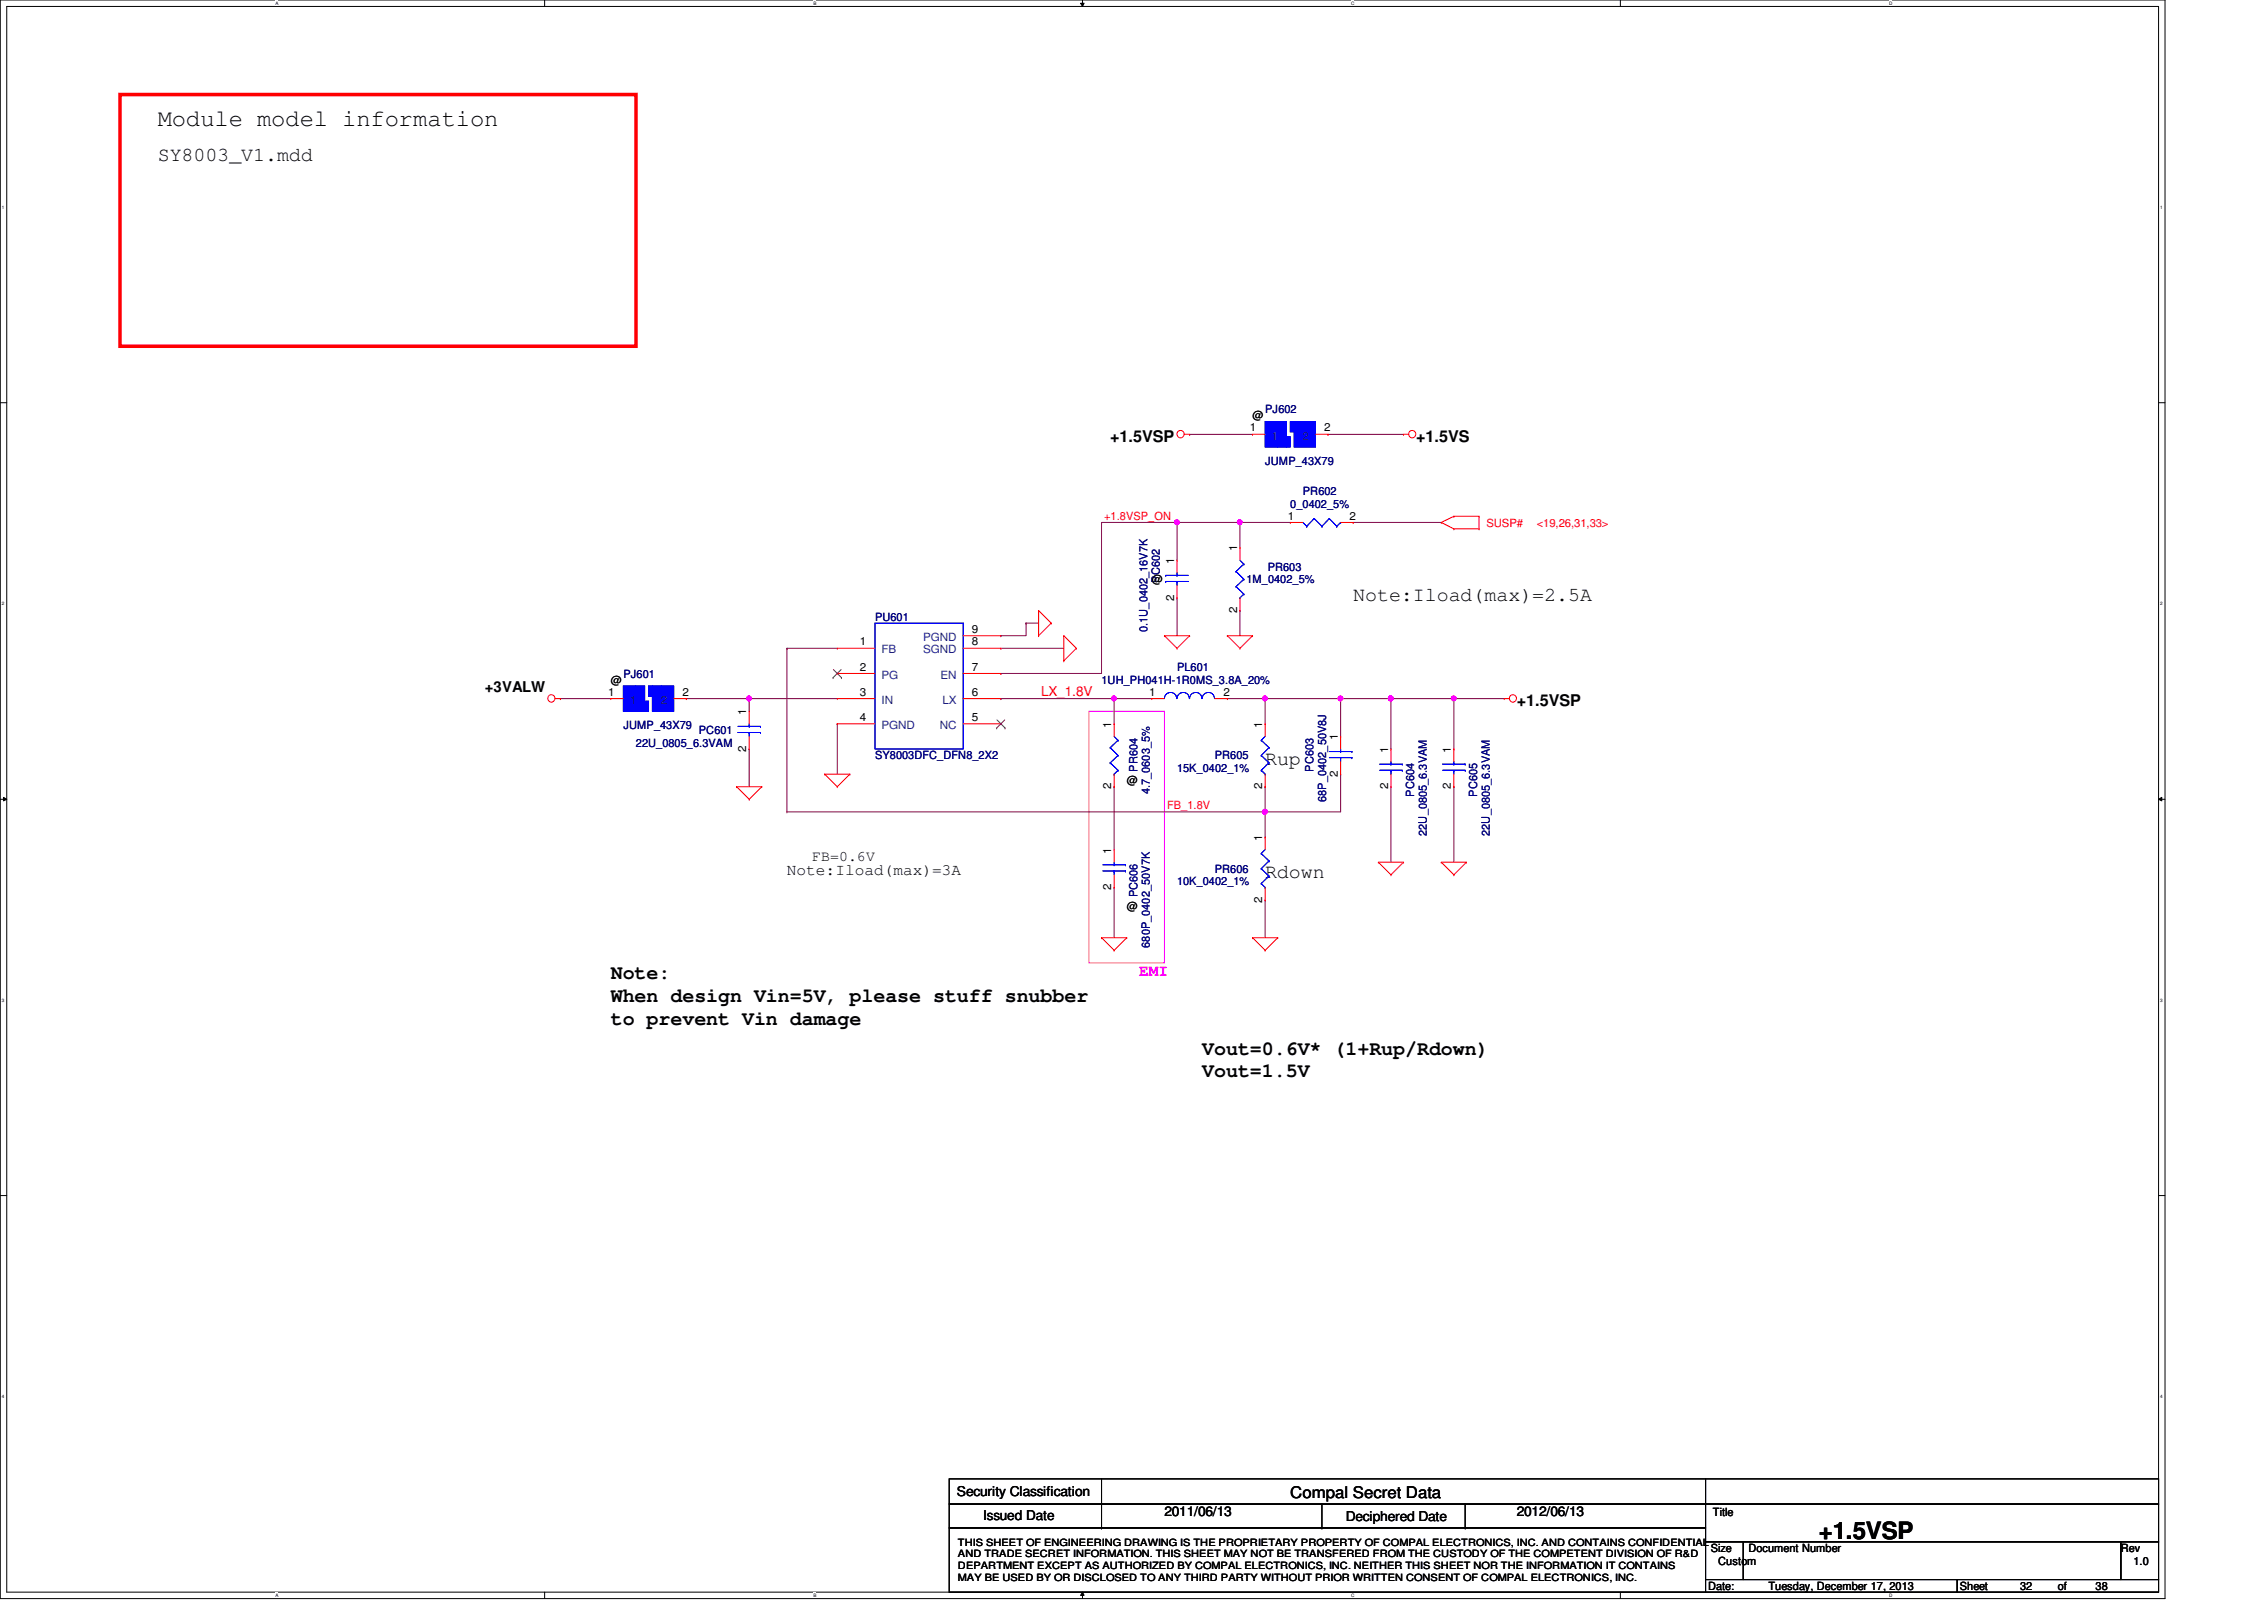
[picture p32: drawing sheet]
<svg xmlns="http://www.w3.org/2000/svg" width="297mm" height="210mm" viewBox="0 0 297 210" stroke-linecap="round" stroke-linejoin="round" font-family="sans-serif">
<defs><g id="words">
<g font-size="3.1">
<text x="20.7" y="16.6">Module model information</text>
<text x="238.6" y="201.9">+1.5VSP</text>
</g>
<g font-size="2.6">
<text x="20.7" y="21.1">SY8003_V1.mdd</text>
<text x="177.5" y="78.9">Note:Iload(max)=2.5A</text>
<text x="166" y="100.4">Rup</text>
<text x="166" y="115.2">Rdown</text>
<text x="80.1" y="128.5">Note:</text>
<text x="80.1" y="131.4">When design Vin=5V, please stuff snubber</text>
<text x="80.1" y="134.4">to prevent Vin damage</text>
<text x="157.7" y="138.4">Vout=0.6V* (1+Rup/Rdown)</text>
<text x="157.7" y="141.4">Vout=1.5V</text>
</g>
<g font-size="2.1">
<text x="145.7" y="58">+1.5VSP</text>
<text x="185.8" y="58">+1.5VS</text>
<text x="199" y="92.7">+1.5VSP</text>
<text x="103.2" y="114.8">Note:Iload(max)=3A</text>
<text x="169.3" y="196.5">Compal Secret Data</text>
</g>
<text font-size="2.1" fill="#f0f" x="149.5" y="128.1">EMI</text>
<g font-size="1.9">
<text x="63.6" y="90.8">+3VALW</text>
<text x="106.5" y="113">FB=0.6V</text>
</g>
<text font-size="1.8" fill="#f00" x="136.6" y="91.3">LX_1.8V</text>
<g font-size="1.8">
<text x="125.6" y="196.3">Security Classification</text>
<text x="129" y="199.4">Issued Date</text>
<text x="152.8" y="198.9">2011/06/13</text>
<text x="176.6" y="199.6">Deciphered Date</text>
<text x="199" y="198.9">2012/06/13</text>
</g>
<g font-size="1.5">
<text x="164" y="56.6">1</text>
<text x="164.3" y="55">@</text>
<text x="173.7" y="56.6">2</text>
<text x="168.9" y="68.2">1</text>
<text x="177" y="68.2">2</text>
<text x="151.1" y="76.5">@</text>
<text x="154" y="74" transform="rotate(-90 154 74)">1</text>
<text x="162.3" y="72.3" transform="rotate(-90 162.3 72.3)">1</text>
<text x="127.5" y="83">9</text>
<text x="154" y="78.8" transform="rotate(-90 154 78.8)">2</text>
<text x="162.3" y="80.4" transform="rotate(-90 162.3 80.4)">2</text>
<text x="80.1" y="89.7">@</text>
<text x="112.8" y="88">2</text>
<text x="112.8" y="84.7">1</text>
<text x="127.5" y="88">7</text>
<text x="127.5" y="84.7">8</text>
<text x="79.8" y="91.3">1</text>
<text x="89.5" y="91.3">2</text>
<text x="97.9" y="93.8" transform="rotate(-90 97.9 93.8)">1</text>
<text x="112.8" y="91.3">3</text>
<text x="112.8" y="94.6">4</text>
<text x="127.5" y="94.6">5</text>
<text x="127.5" y="91.3">6</text>
<text x="145.8" y="95.5" transform="rotate(-90 145.8 95.5)">1</text>
<text x="150.8" y="91.3">1</text>
<text x="160.5" y="91.3">2</text>
<text x="165.6" y="95.5" transform="rotate(-90 165.6 95.5)">1</text>
<text x="97.9" y="98.6" transform="rotate(-90 97.9 98.6)">2</text>
<text x="175.5" y="101.9" transform="rotate(-90 175.5 101.9)">2</text>
<text x="175.5" y="97.1" transform="rotate(-90 175.5 97.1)">1</text>
<text x="182.1" y="98.8" transform="rotate(-90 182.1 98.8)">1</text>
<text x="190.4" y="98.8" transform="rotate(-90 190.4 98.8)">1</text>
<text x="145.8" y="103.5" transform="rotate(-90 145.8 103.5)">2</text>
<text x="147.8" y="102.9">@</text>
<text x="165.6" y="103.5" transform="rotate(-90 165.6 103.5)">2</text>
<text x="182.1" y="103.5" transform="rotate(-90 182.1 103.5)">2</text>
<text x="190.4" y="103.5" transform="rotate(-90 190.4 103.5)">2</text>
<text x="145.8" y="112" transform="rotate(-90 145.8 112)">1</text>
<text x="165.6" y="110.3" transform="rotate(-90 165.6 110.3)">1</text>
<text x="145.8" y="116.8" transform="rotate(-90 145.8 116.8)">2</text>
<text x="147.8" y="119.4">@</text>
<text x="165.6" y="118.4" transform="rotate(-90 165.6 118.4)">2</text>
<text x="224.4" y="203.6">Size</text>
<text x="224.7" y="198.8">Title</text>
<text x="229.4" y="203.6">Document Number</text>
<text x="278.3" y="203.6">Rev</text>
<text x="224.1" y="208.6">Date:</text>
<text x="225.4" y="205.3">Custom</text>
<text x="232" y="208.6">Tuesday, December 17, 2013</text>
<text x="257.1" y="208.6">Sheet</text>
<text x="265" y="208.6">32</text>
<text x="270" y="208.6">of</text>
<text x="275" y="208.6">38</text>
<text x="279.9" y="205.3">1.0</text>
</g>
<g font-size="1.5" fill="#000080">
<text x="166" y="54.2">PJ602</text>
<text x="166" y="61">JUMP_43X79</text>
<text x="170.9" y="64.9">PR602</text>
<text x="169.3" y="66.6">0_0402_5%</text>
<text x="152.2" y="76.5" transform="rotate(-90 152.2 76.5)">PC602</text>
<text x="163.5" y="76.5">1M_0402_5%</text>
<text x="166.3" y="74.8">PR603</text>
<text x="114.8" y="81.4">PU601</text>
<text x="150.5" y="82.9" transform="rotate(-90 150.5 82.9)">0.1U_0402_16V7K</text>
<text x="81.8" y="88.9">PJ601</text>
<text x="144.5" y="89.7">1UH_PH041H-1R0MS_3.8A_20%</text>
<text x="154.4" y="88.1">PL601</text>
<text x="81.8" y="95.6">JUMP_43X79</text>
<text x="83.4" y="98">22U_0805_6.3VAM</text>
<text x="91.7" y="96.3">PC601</text>
<text x="114.8" y="99.6">SY8003DFC_DFN8_2X2</text>
<text x="149.2" y="101.2" transform="rotate(-90 149.2 101.2)">PR604</text>
<text x="154.4" y="101.3">15K_0402_1%</text>
<text x="159.4" y="99.6">PR605</text>
<text x="172.3" y="101.2" transform="rotate(-90 172.3 101.2)">PC603</text>
<text x="150.9" y="104.2" transform="rotate(-90 150.9 104.2)">4.7_0603_5%</text>
<text x="174" y="105.2" transform="rotate(-90 174 105.2)">68P_0402_50V8J</text>
<text x="185.5" y="104.5" transform="rotate(-90 185.5 104.5)">PC604</text>
<text x="193.8" y="104.5" transform="rotate(-90 193.8 104.5)">PC605</text>
<text x="187.2" y="109.6" transform="rotate(-90 187.2 109.6)">22U_0805_6.3VAM</text>
<text x="195.4" y="109.6" transform="rotate(-90 195.4 109.6)">22U_0805_6.3VAM</text>
<text x="149.2" y="117.7" transform="rotate(-90 149.2 117.7)">PC606</text>
<text x="154.4" y="116.1">10K_0402_1%</text>
<text x="159.4" y="114.5">PR606</text>
<text x="150.9" y="124.3" transform="rotate(-90 150.9 124.3)">680P_0402_50V7K</text>
</g>
<g font-size="1.5" fill="#004080">
<text x="166.8" y="57.7">1</text>
<text x="170.9" y="57.7">2</text>
<text x="115.7" y="89">PG</text>
<text x="115.7" y="85.7">FB</text>
<text x="121.1" y="85.7">SGND</text>
<text x="121.1" y="84.1">PGND</text>
<text x="123.4" y="89">EN</text>
<text x="82.6" y="92.3">1</text>
<text x="86.7" y="92.3">2</text>
<text x="115.7" y="92.3">IN</text>
<text x="115.7" y="95.6">PGND</text>
<text x="123.3" y="95.6">NC</text>
<text x="123.7" y="92.3">LX</text>
</g>
<g font-size="1.5" fill="#f00">
<text x="144.9" y="68.2">+1.8VSP_ON</text>
<text x="195" y="69.1">SUSP#</text>
<text x="201.6" y="69.1">&lt;19,26,31,33&gt;</text>
<text x="153.1" y="106.2">FB_1.8V</text>
</g>
<g font-size="1.3">
<text x="125.7" y="202.8">THIS SHEET OF ENGINEERING DRAWING IS THE PROPRIETARY PROPERTY OF COMPAL ELECTRONICS, INC. AND CONTAINS CONFIDENTIAL</text>
<text x="125.7" y="207.3">MAY BE USED BY OR DISCLOSED TO ANY THIRD PARTY WITHOUT PRIOR WRITTEN CONSENT OF COMPAL ELECTRONICS, INC.</text>
<text x="125.7" y="205.8">DEPARTMENT EXCEPT AS AUTHORIZED BY COMPAL ELECTRONICS, INC. NEITHER THIS SHEET NOR THE INFORMATION IT CONTAINS</text>
<text x="125.7" y="204.3">AND TRADE SECRET INFORMATION. THIS SHEET MAY NOT BE TRANSFERED FROM THE CUSTODY OF THE COMPETENT DIVISION OF R&amp;D</text>
</g>
<g font-size=".6">
<text x="36.1" y=".6">A</text>
<text x="106.7" y=".6">B</text>
<text x="177.3" y=".6">C</text>
<text x="247.9" y=".6">D</text>
<text x=".3" y="27.4">1</text>
<text x="283.4" y="27.4">1</text>
<text x=".3" y="79.4">2</text>
<text x="283.4" y="79.4">2</text>
<text x=".3" y="131.4">3</text>
<text x="283.4" y="131.4">3</text>
<text x=".3" y="183.4">4</text>
<text x="283.4" y="183.4">4</text>
<text x="36.1" y="209.5">A</text>
<text x="106.7" y="209.5">B</text>
<text x="177.3" y="209.5">C</text>
<text x="247.9" y="209.5">D</text>
</g>
</g></defs>
<path d="M0 0h284.1v209.7h-284.1zM.9 .8h282.3v208.1h-282.3z" fill="none" stroke="#000" stroke-width=".13"/>
<g fill="#fff">
<path d="M36.1 .1h.4v.7h-.4z"/>
<path d="M36.1 209h.4v.6h-.4z"/>
</g>
<path d="M71.5 0v.8M71.5 208.9v.8" fill="none" stroke="#000" stroke-width=".13"/>
<g fill="#fff">
<path d="M106.7 .1h.4v.7h-.4z"/>
<path d="M106.7 209h.4v.6h-.4z"/>
</g>
<path d="M141.8 .4h.4l-.2 .4zM142 0v.8M142 208.9l.2 .4h-.4zM142 208.9v.8" fill="none" stroke="#000" stroke-width=".13"/>
<path d="M141.8 .4h.4l-.2 .4zM142 208.9l.2 .4h-.4z" fill="#000"/>
<g fill="#fff">
<path d="M177.3 .1h.4v.7h-.4z"/>
<path d="M177.3 209h.4v.6h-.4z"/>
</g>
<path d="M212.6 0v.8M212.6 208.9v.8" fill="none" stroke="#000" stroke-width=".13"/>
<g fill="#fff">
<path d="M247.9 .1h.3v.7h-.3z"/>
<path d="M247.9 209h.3v.6h-.3z"/>
<path d="M.3 26.8h.2v.7h-.2z"/>
<path d="M283.4 26.8h.3v.7h-.3z"/>
<path d="M.3 78.8h.2v.7h-.2z"/>
<path d="M283.4 78.8h.3v.7h-.3z"/>
</g>
<path d="M0 52.8h.9M283.2 52.8h.9" fill="none" stroke="#000" stroke-width=".13"/>
<g fill="#fff">
<path d="M.3 130.9h.2v.6h-.2z"/>
<path d="M283.4 130.9h.3v.6h-.3z"/>
</g>
<path d="M0 104.9h.9M.5 104.6l.4 .3-.4 .2zM283.2 104.9l.4-.3v.5zM283.2 104.9h.9" fill="none" stroke="#000" stroke-width=".13"/>
<path d="M.5 104.6l.4 .3-.4 .2zM283.2 104.9l.4-.3v.5z" fill="#000"/>
<g fill="#fff">
<path d="M.3 182.8h.2v.7h-.2z"/>
<path d="M283.4 182.8h.3v.7h-.3z"/>
</g>
<path d="M0 156.8h.9M283.2 156.8h.9" fill="none" stroke="#000" stroke-width=".13"/>
<path d="M15.7 12.4h67.7v33h-67.7z" fill="none" stroke="#f00" stroke-width=".47"/>
<path d="M142.9 93.3h9.9v33h-9.9z" fill="none" stroke="#f0f" stroke-width=".13"/>
<path d="M162.7 68.5h.1M162.7 68.5h6.6" fill="none" stroke="#800040" stroke-width=".13"/>
<circle cx="162.7" cy="68.5" r=".32" fill="#f0f"/>
<circle cx="162.7" cy="68.5" r=".32" fill="none" stroke="#f0f" stroke-width=".13"/>
<path d="M154.4 78.4h.1M154.4 68.5h.1M154.4 68.5v5M154.4 78.4v5" fill="none" stroke="#800040" stroke-width=".13"/>
<circle cx="154.4" cy="68.5" r=".32" fill="#f0f"/>
<circle cx="154.4" cy="68.5" r=".32" fill="none" stroke="#f0f" stroke-width=".13"/>
<g fill="none" stroke="#800040" stroke-width=".13">
<path d="M162.7 68.5h.1M162.7 68.5v3.3M177.5 68.5h.1M177.5 68.5h11.6M73.5 91.7h.1M73.5 91.7h6.6M90 91.7h.1M90 91.7h19.9M98.3 98.3h.1M98.3 91.7h.1M98.3 91.7v1.6M98.3 98.3v4.9"/>
<path d="M162.7 80.1h.1M162.7 80.1v3.3M103.2 106.5h.1M103.2 106.5h62.8"/>
</g>
<circle cx="98.3" cy="91.6" r=".32" fill="#f0f"/>
<circle cx="98.3" cy="91.6" r=".32" fill="none" stroke="#f0f" stroke-width=".13"/>
<path d="M161 91.7h.1M161 91.7h5M166 106.5h.1M166 106.5v3.3" fill="none" stroke="#800040" stroke-width=".13"/>
<circle cx="166" cy="106.5" r=".32" fill="#f0f"/>
<circle cx="166" cy="106.5" r=".32" fill="none" stroke="#f0f" stroke-width=".13"/>
<path d="M166 91.7h.1M166 91.7h9.9M175.9 91.7h.1M175.9 91.7v4.9" fill="none" stroke="#800040" stroke-width=".13"/>
<circle cx="166" cy="91.6" r=".32" fill="#f0f"/>
<circle cx="166" cy="91.6" r=".32" fill="none" stroke="#f0f" stroke-width=".13"/>
<path d="M166 106.5h.1M175.9 101.6h.1M175.9 101.6v4.9h-9.9" fill="none" stroke="#800040" stroke-width=".13"/>
<circle cx="166" cy="106.5" r=".32" fill="#f0f"/>
<circle cx="166" cy="106.5" r=".32" fill="none" stroke="#f0f" stroke-width=".13"/>
<path d="M175.9 91.7h.1M175.9 91.7h6.6" fill="none" stroke="#800040" stroke-width=".13"/>
<circle cx="182.5" cy="91.6" r=".32" fill="#f0f"/>
<circle cx="182.5" cy="91.6" r=".32" fill="none" stroke="#f0f" stroke-width=".13"/>
<circle cx="175.9" cy="91.6" r=".32" fill="#f0f"/>
<circle cx="175.9" cy="91.6" r=".32" fill="none" stroke="#f0f" stroke-width=".13"/>
<path d="M131.3 91.7h.1M131.3 91.7h19.8M146.2 91.7h.1" fill="none" stroke="#800040" stroke-width=".13"/>
<circle cx="146.1" cy="91.6" r=".32" fill="#f0f"/>
<circle cx="146.1" cy="91.6" r=".32" fill="none" stroke="#f0f" stroke-width=".13"/>
<path d="M166 91.7h.1M166 91.7v3.3M182.5 91.7h.1M182.5 91.7v6.6M166 118.1h.1M166 118.1v4.9M182.5 103.2h.1M182.5 103.2v9.9" fill="none" stroke="#800040" stroke-width=".13"/>
<circle cx="182.5" cy="91.6" r=".32" fill="#f0f"/>
<circle cx="182.5" cy="91.6" r=".32" fill="none" stroke="#f0f" stroke-width=".13"/>
<g fill="none" stroke="#800040" stroke-width=".13">
<path d="M144.5 68.5h.1M144.5 68.5h9.9M109.9 95h.1M109.9 95v6.6M146.2 91.7h.1M146.2 91.7v3.3M190.8 91.7h.1M190.8 91.7h6.6M146.2 116.4h.1M146.2 103.2h.1M146.2 103.2v8.3M146.2 116.4v6.6"/>
<path d="M166 103.2h.1M166 103.2v3.3"/>
</g>
<circle cx="190.7" cy="91.6" r=".32" fill="#f0f"/>
<circle cx="190.7" cy="91.6" r=".32" fill="none" stroke="#f0f" stroke-width=".13"/>
<g fill="none" stroke="#800040" stroke-width=".13">
<path d="M156.1 57h.1M156.1 57h8.2M174.2 57h.1M174.2 57h9.9M144.5 68.5h.1M144.5 68.5v19.8h-13.2M154.4 68.5h.1M154.4 68.5h8.3M103.2 85h.1M103.2 85h6.7M103.2 85v21.5M131.3 88.3h.1"/>
<path d="M131.3 83.4h.1M131.3 85h.1M131.3 85h8.3M134.6 81.7h.1M134.6 81.7v1.7h-3.3M134.6 81.7h1.7M182.5 91.7h.1M182.5 91.7h8.3M190.8 91.7h.1M190.8 91.7v6.6M190.8 103.2h.1M190.8 103.2v9.9"/>
</g>
<g fill="none" stroke="#f00" stroke-width=".13">
<path d="M155.4 57h.7M156.1 57h.1M184.1 57h.1M184.1 57h.7M189.1 68.5h.1M189.1 68.5l1.7 .9M190.8 67.7h.1M190.8 69.4h.1M190.8 67.7h3.3M190.8 67.7l-1.7 .8M190.8 69.4h3.3M194.1 69.4h.1"/>
<path d="M194.1 67.7h.1M194.1 67.7v1.7M72.9 91.7h.6M73.5 91.7h.1M109.9 91.7h.1M109.9 95h.1M109.9 88.3h.1M109.9 85h.1M109.9 91.7h4.9M109.9 95h4.9M109.9 88.3h4.9M109.9 85h4.9"/>
<path d="M126.4 91.7h4.9M126.4 83.4h4.9M126.4 95h4.9M126.4 88.3h4.9M126.4 85h4.9M131.3 95h.1M131.3 91.7h.1M131.3 88.3h.1M131.3 85h.1M131.3 83.4h.1M136.3 80.1h.1M136.3 83.4h.1"/>
<path d="M136.3 80.1v3.3M136.3 80.1l1.6 1.6M137.9 81.7h.1M137.9 81.7l-1.6 1.7M139.6 83.4h.1M139.6 86.7h.1M139.6 83.4l1.6 1.6M139.6 83.4v3.3M141.2 85h.1M141.2 85l-1.6 1.7M146.2 95h.1M146.2 95v1.6"/>
<path d="M151.1 91.7h.1M151.1 91.7h1.7M152.8 83.4h.1M152.8 83.4h3.3M152.8 83.4l1.6 1.6M154.4 85h.1M156.1 83.4h.1M156.1 83.4l-1.7 1.6M159.4 91.7h1.6M161 83.4h.1M161 91.7h.1M161 83.4h3.3"/>
<path d="M161 83.4l1.7 1.6M162.7 85h.1M164.3 83.4h.1M164.3 83.4l-1.6 1.6M166 95h.1M166 95v1.6M175.9 96.6h.1M175.9 96.6v1.7M175.9 99.9v1.7M190.8 98.3h.1M190.8 98.3v1.6M197.4 91.7h.1"/>
<path d="M197.4 91.7h.6M96.6 103.2h.1M96.6 103.2h3.3M96.6 103.2l1.7 1.7M98.3 104.9h.1M99.9 103.2h.1M99.9 103.2l-1.6 1.7M108.2 101.6h.1M108.2 101.6h3.3M108.2 101.6l1.7 1.6M109.9 103.2h.1M111.5 101.6h.1"/>
<path d="M111.5 101.6l-1.6 1.6M146.2 111.5h.1M146.2 116.4h.1M146.2 103.2h.1M146.2 101.6v1.6M146.2 111.5v1.6M146.2 114.8v1.6M166 103.2h.1M166 101.6v1.6M175.9 101.6h.1M180.8 113.1h.1M180.8 113.1h3.3"/>
<path d="M180.8 113.1l1.7 1.7M182.5 114.8h.1M184.1 113.1h.1M184.1 113.1l-1.6 1.7M189.1 113.1h.1M189.1 113.1h3.3M189.1 113.1l1.7 1.7M190.8 114.8h.1M190.8 103.2h.1M190.8 101.6v1.6M192.4 113.1h.1M192.4 113.1l-1.6 1.7"/>
<path d="M144.5 123h.1M144.5 123h3.3M144.5 123l1.7 1.7M146.2 124.7h.1M147.8 123h.1M147.8 123l-1.6 1.7M164.3 123h.1M164.3 123h3.3M164.3 123l1.7 1.7M166 124.7h.1M167.6 123h.1M167.6 123l-1.6 1.7"/>
<circle cx="154.9" cy="57" r=".48"/>
<circle cx="185.3" cy="57" r=".48"/>
<circle cx="72.3" cy="91.6" r=".48"/>
<circle cx="198.5" cy="91.6" r=".48"/>
</g>
<g fill="none" stroke="#000" stroke-width=".13">
<path d="M124.5 194h99.3v3.3h-99.3zM124.5 197.3h99.3v3.1h-99.3zM144.5 197.3h.1M144.5 194v6.4M173.4 197.3v3.1M192.2 197.3v3.1M223.8 194h59.4v3.3h-59.4zM223.8 197.3h59.4v5h-59.4zM124.5 200.4h99.3v8.5h-99.3zM144.5 200.4h.1M173.4 200.4h.1M192.2 200.4h.1"/>
<path d="M223.8 202.3h4.9v4.9h-4.9zM223.8 207.2h33v1.7h-33zM228.7 202.3h49.6v4.9h-49.6zM256.8 207.2h26.4v1.7h-26.4zM278.3 202.3h4.9v4.9h-4.9z"/>
</g>
<g fill="none" stroke="#00f" stroke-width=".13">
<path d="M114.8 81.7h11.6v16.6h-11.6zM145.7 98.1h.1M145.7 98.1l1 1M146.2 96.6l.5 .5M146.7 97.1h.1M146.7 99.1h.1M146.7 97.1l-1 1M146.7 99.1l-1 1M152.8 91.7a.8 .8 0 0 1 .8-.9 .8 .8 0 0 1 .8 .9M154.4 91.7a.8 .8 0 0 1 .8-.9 .8 .8 0 0 1 .8 .9M156.1 91.7a.8 .8 0 0 1 .8-.9 .8 .8 0 0 1 .8 .9M157.7 91.7a.8 .8 0 0 1 .8-.9 .8 .8 0 0 1 .8 .9"/>
<path d="M165.5 97.1h.1M165.5 99.1h.1M165.5 97.1l1 1M165.5 99.1l1 1M166 96.6l-.5 .5M166.5 98.1h.1M166.5 98.1l-1 1M174.4 99.4h3M174.4 98.6h3M175.9 98.6h.1M175.9 99.4h.1M175.9 98.3v.3"/>
<path d="M175.9 99.4v.5M177.4 99.4h.1M177.4 98.6h.1M190.8 99.9v.3M144.7 114.3h3M144.7 113.5h3M145.7 100.1h.1M145.7 100.1l1 .9M146.2 113.5h.1M146.2 114.3h.1M146.2 101.6h.1M146.2 113.1v.4"/>
<path d="M146.2 114.3v.5M146.7 101h.1M146.7 101l-.5 .6M147.7 114.3h.1M147.7 113.5h.1M165.5 101h.1M165.5 101l.5 .6M166 101.6h.1M166.5 100.1h.1M166.5 100.1l-1 .9M189.3 101h2.9M189.3 100.2h2.9"/>
<path d="M190.8 100.2h.1M190.8 101h.1M190.8 101v.6M192.2 101h.1M192.2 100.2h.1"/>
</g>
<path d="M109.3 88.9h.1M109.3 87.8l1.1 1.1M110.4 87.8l-1.1 1.1M110.4 88.9h.1M130.8 95.5h.1M130.8 94.4l1.1 1.1M131.8 94.4l-1 1.1M131.9 95.5h.1" fill="none" stroke="#804000" stroke-width=".13"/>
<path d="M81.8 90h1.6v3.3h-1.6z" fill-rule="evenodd" fill="#00f"/>
<path d="M81.8 90h1.6v3.3h-1.6z" fill="none" stroke="#00f" stroke-width=".13"/>
<path d="M83.4 90h1.2v3.3h-1.2z" fill-rule="evenodd" fill="#00f"/>
<path d="M83.4 90h1.2v3.3h-1.2z" fill="none" stroke="#00f" stroke-width=".13"/>
<path d="M84.6 92h.5v1.3h-.5z" fill-rule="evenodd" fill="#00f"/>
<path d="M84.6 92h.5v1.3h-.5z" fill="none" stroke="#00f" stroke-width=".13"/>
<path d="M85.1 90h.5v1.3h-.5z" fill-rule="evenodd" fill="#00f"/>
<path d="M85.1 90h.5v1.3h-.5z" fill="none" stroke="#00f" stroke-width=".13"/>
<path d="M85.6 90h1.1v3.3h-1.1z" fill-rule="evenodd" fill="#00f"/>
<path d="M85.6 90h1.1v3.3h-1.1z" fill="none" stroke="#00f" stroke-width=".13"/>
<path d="M86.7 90h1.7v3.3h-1.7z" fill-rule="evenodd" fill="#00f"/>
<path d="M86.7 90h1.7v3.3h-1.7z" fill="none" stroke="#00f" stroke-width=".13"/>
<path d="M81.8 90h1.6v3.3h-1.6z" fill-rule="evenodd" fill="#00f"/>
<path d="M81.8 90h1.6v3.3h-1.6z" fill="none" stroke="#00f" stroke-width=".13"/>
<path d="M83.4 90h1.2v3.3h-1.2z" fill-rule="evenodd" fill="#00f"/>
<path d="M83.4 90h1.2v3.3h-1.2z" fill="none" stroke="#00f" stroke-width=".13"/>
<path d="M84.6 92h.5v1.3h-.5z" fill-rule="evenodd" fill="#00f"/>
<path d="M84.6 92h.5v1.3h-.5z" fill="none" stroke="#00f" stroke-width=".13"/>
<path d="M85.1 90h.5v1.3h-.5z" fill-rule="evenodd" fill="#00f"/>
<path d="M85.1 90h.5v1.3h-.5z" fill="none" stroke="#00f" stroke-width=".13"/>
<path d="M85.6 90h1.1v3.3h-1.1z" fill-rule="evenodd" fill="#00f"/>
<path d="M85.6 90h1.1v3.3h-1.1z" fill="none" stroke="#00f" stroke-width=".13"/>
<path d="M86.7 90h1.7v3.3h-1.7z" fill-rule="evenodd" fill="#00f"/>
<g fill="none" stroke="#00f" stroke-width=".13">
<path d="M162.2 75h.1M162.2 77h.1M162.2 75l1 1M162.2 77l1 .9M162.7 78.4h.1M162.7 73.5l.5 .5M163.2 74h.1M163.2 76h.1M163.2 77.9h.1M163.2 74l-1 1M163.2 76l-1 1M163.2 77.9l-.5 .5"/>
<path d="M86.7 90h1.7v3.3h-1.7zM96.8 96.1h3M96.8 95.3h3M98.3 95.3h.1M98.3 96.1h.1M98.3 95v.3M98.3 96.1v.5M99.8 96.1h.1M99.8 95.3h.1M182.5 99.9v.3M165.5 112h.1M165.5 114h.1"/>
<path d="M165.5 115.9h.1M165.5 112l1 .9M165.5 114l1 .9M165.5 115.9l.5 .5M166 116.4h.1M166 111.5l-.5 .5M166.5 112.9h.1M166.5 114.9h.1M166.5 112.9l-1 1.1M166.5 114.9l-1 1M181 101h3M181 100.2h3"/>
<path d="M182.5 100.2h.1M182.5 101h.1M182.5 101v.6M184 101h.1M184 100.2h.1"/>
</g>
<g fill="none" stroke="#f00" stroke-width=".13">
<path d="M162.7 71.8h.1M162.7 71.8v1.7M162.7 78.4v1.7M80.1 91.7h.1M80.1 91.7h1.7M88.4 91.7h1.6M90 91.7h.1M98.3 93.3h.1M98.3 98.3h.1M98.3 93.3v1.7M98.3 96.6v1.7M162.7 80.1h.1"/>
<path d="M182.5 98.3h.1M182.5 98.3v1.6M166 109.8h.1M166 118.1h.1M166 109.8v1.7M166 116.4v1.7M182.5 103.2h.1M182.5 101.6v1.6"/>
</g>
<path d="M166 55.3h1.6v3.3h-1.6z" fill-rule="evenodd" fill="#00f"/>
<path d="M166 55.3h1.6v3.3h-1.6z" fill="none" stroke="#00f" stroke-width=".13"/>
<path d="M167.6 55.3h1.2v3.3h-1.2z" fill-rule="evenodd" fill="#00f"/>
<path d="M167.6 55.3h1.2v3.3h-1.2z" fill="none" stroke="#00f" stroke-width=".13"/>
<path d="M168.8 57.3h.5v1.3h-.5z" fill-rule="evenodd" fill="#00f"/>
<path d="M168.8 57.3h.5v1.3h-.5z" fill="none" stroke="#00f" stroke-width=".13"/>
<path d="M169.3 55.3h.5v1.3h-.5z" fill-rule="evenodd" fill="#00f"/>
<path d="M169.3 55.3h.5v1.3h-.5z" fill="none" stroke="#00f" stroke-width=".13"/>
<path d="M169.8 55.3h1.1v3.3h-1.1z" fill-rule="evenodd" fill="#00f"/>
<path d="M169.8 55.3h1.1v3.3h-1.1z" fill="none" stroke="#00f" stroke-width=".13"/>
<path d="M170.9 55.3h1.7v3.3h-1.7z" fill-rule="evenodd" fill="#00f"/>
<path d="M170.9 55.3h1.7v3.3h-1.7z" fill="none" stroke="#00f" stroke-width=".13"/>
<path d="M166 55.3h1.6v3.3h-1.6z" fill-rule="evenodd" fill="#00f"/>
<path d="M166 55.3h1.6v3.3h-1.6z" fill="none" stroke="#00f" stroke-width=".13"/>
<path d="M167.6 55.3h1.2v3.3h-1.2z" fill-rule="evenodd" fill="#00f"/>
<path d="M167.6 55.3h1.2v3.3h-1.2z" fill="none" stroke="#00f" stroke-width=".13"/>
<path d="M168.8 57.3h.5v1.3h-.5z" fill-rule="evenodd" fill="#00f"/>
<path d="M168.8 57.3h.5v1.3h-.5z" fill="none" stroke="#00f" stroke-width=".13"/>
<path d="M169.3 55.3h.5v1.3h-.5z" fill-rule="evenodd" fill="#00f"/>
<path d="M169.3 55.3h.5v1.3h-.5z" fill="none" stroke="#00f" stroke-width=".13"/>
<path d="M169.8 55.3h1.1v3.3h-1.1z" fill-rule="evenodd" fill="#00f"/>
<path d="M169.8 55.3h1.1v3.3h-1.1z" fill="none" stroke="#00f" stroke-width=".13"/>
<path d="M170.9 55.3h1.7v3.3h-1.7z" fill-rule="evenodd" fill="#00f"/>
<g fill="none" stroke="#00f" stroke-width=".13">
<path d="M170.9 55.3h1.7v3.3h-1.7zM152.9 76.3h.1M152.9 75.5h.1M152.9 76.3h3M152.9 75.5h3M154.4 75.5h.1M154.4 76.3h.1M154.4 75.1v.4M154.4 76.3v.5M170.9 68.5l.5 .5M171.4 69h.1M172.4 68h.1"/>
<path d="M172.4 68l-1 1M172.4 68l1 1M173.4 69h.1M174.4 68h.1M174.4 68l-1 1M174.4 68l1 1M175.4 69h.1M175.9 68.5h.1M175.9 68.5l-.5 .5"/>
</g>
<path d="M164.3 57h.1M164.3 57h1.7M172.6 57h1.6M174.2 57h.1M154.4 73.5h.1M154.4 78.4h.1M154.4 73.5v1.6M154.4 76.8v1.6M169.3 68.5h.1M169.3 68.5h1.6M175.9 68.5h1.6M177.5 68.5h.1" fill="none" stroke="#f00" stroke-width=".13"/>
<circle cx="162.7" cy="68.5" r=".32" fill="#f0f"/>
<circle cx="162.7" cy="68.5" r=".32" fill="none" stroke="#f0f" stroke-width=".13"/>
<circle cx="154.4" cy="68.5" r=".32" fill="#f0f"/>
<circle cx="154.4" cy="68.5" r=".32" fill="none" stroke="#f0f" stroke-width=".13"/>
<circle cx="98.3" cy="91.6" r=".32" fill="#f0f"/>
<circle cx="98.3" cy="91.6" r=".32" fill="none" stroke="#f0f" stroke-width=".13"/>
<circle cx="166" cy="106.5" r=".32" fill="#f0f"/>
<circle cx="166" cy="106.5" r=".32" fill="none" stroke="#f0f" stroke-width=".13"/>
<circle cx="166" cy="91.6" r=".32" fill="#f0f"/>
<circle cx="166" cy="91.6" r=".32" fill="none" stroke="#f0f" stroke-width=".13"/>
<circle cx="166" cy="106.5" r=".32" fill="#f0f"/>
<circle cx="166" cy="106.5" r=".32" fill="none" stroke="#f0f" stroke-width=".13"/>
<circle cx="182.5" cy="91.6" r=".32" fill="#f0f"/>
<circle cx="182.5" cy="91.6" r=".32" fill="none" stroke="#f0f" stroke-width=".13"/>
<circle cx="175.9" cy="91.6" r=".32" fill="#f0f"/>
<circle cx="175.9" cy="91.6" r=".32" fill="none" stroke="#f0f" stroke-width=".13"/>
<circle cx="146.1" cy="91.6" r=".32" fill="#f0f"/>
<circle cx="146.1" cy="91.6" r=".32" fill="none" stroke="#f0f" stroke-width=".13"/>
<circle cx="182.5" cy="91.6" r=".32" fill="#f0f"/>
<circle cx="182.5" cy="91.6" r=".32" fill="none" stroke="#f0f" stroke-width=".13"/>
<circle cx="190.7" cy="91.6" r=".32" fill="#f0f"/>
<circle cx="190.7" cy="91.6" r=".32" fill="none" stroke="#f0f" stroke-width=".13"/>
<use href="#words"/>
</svg>
